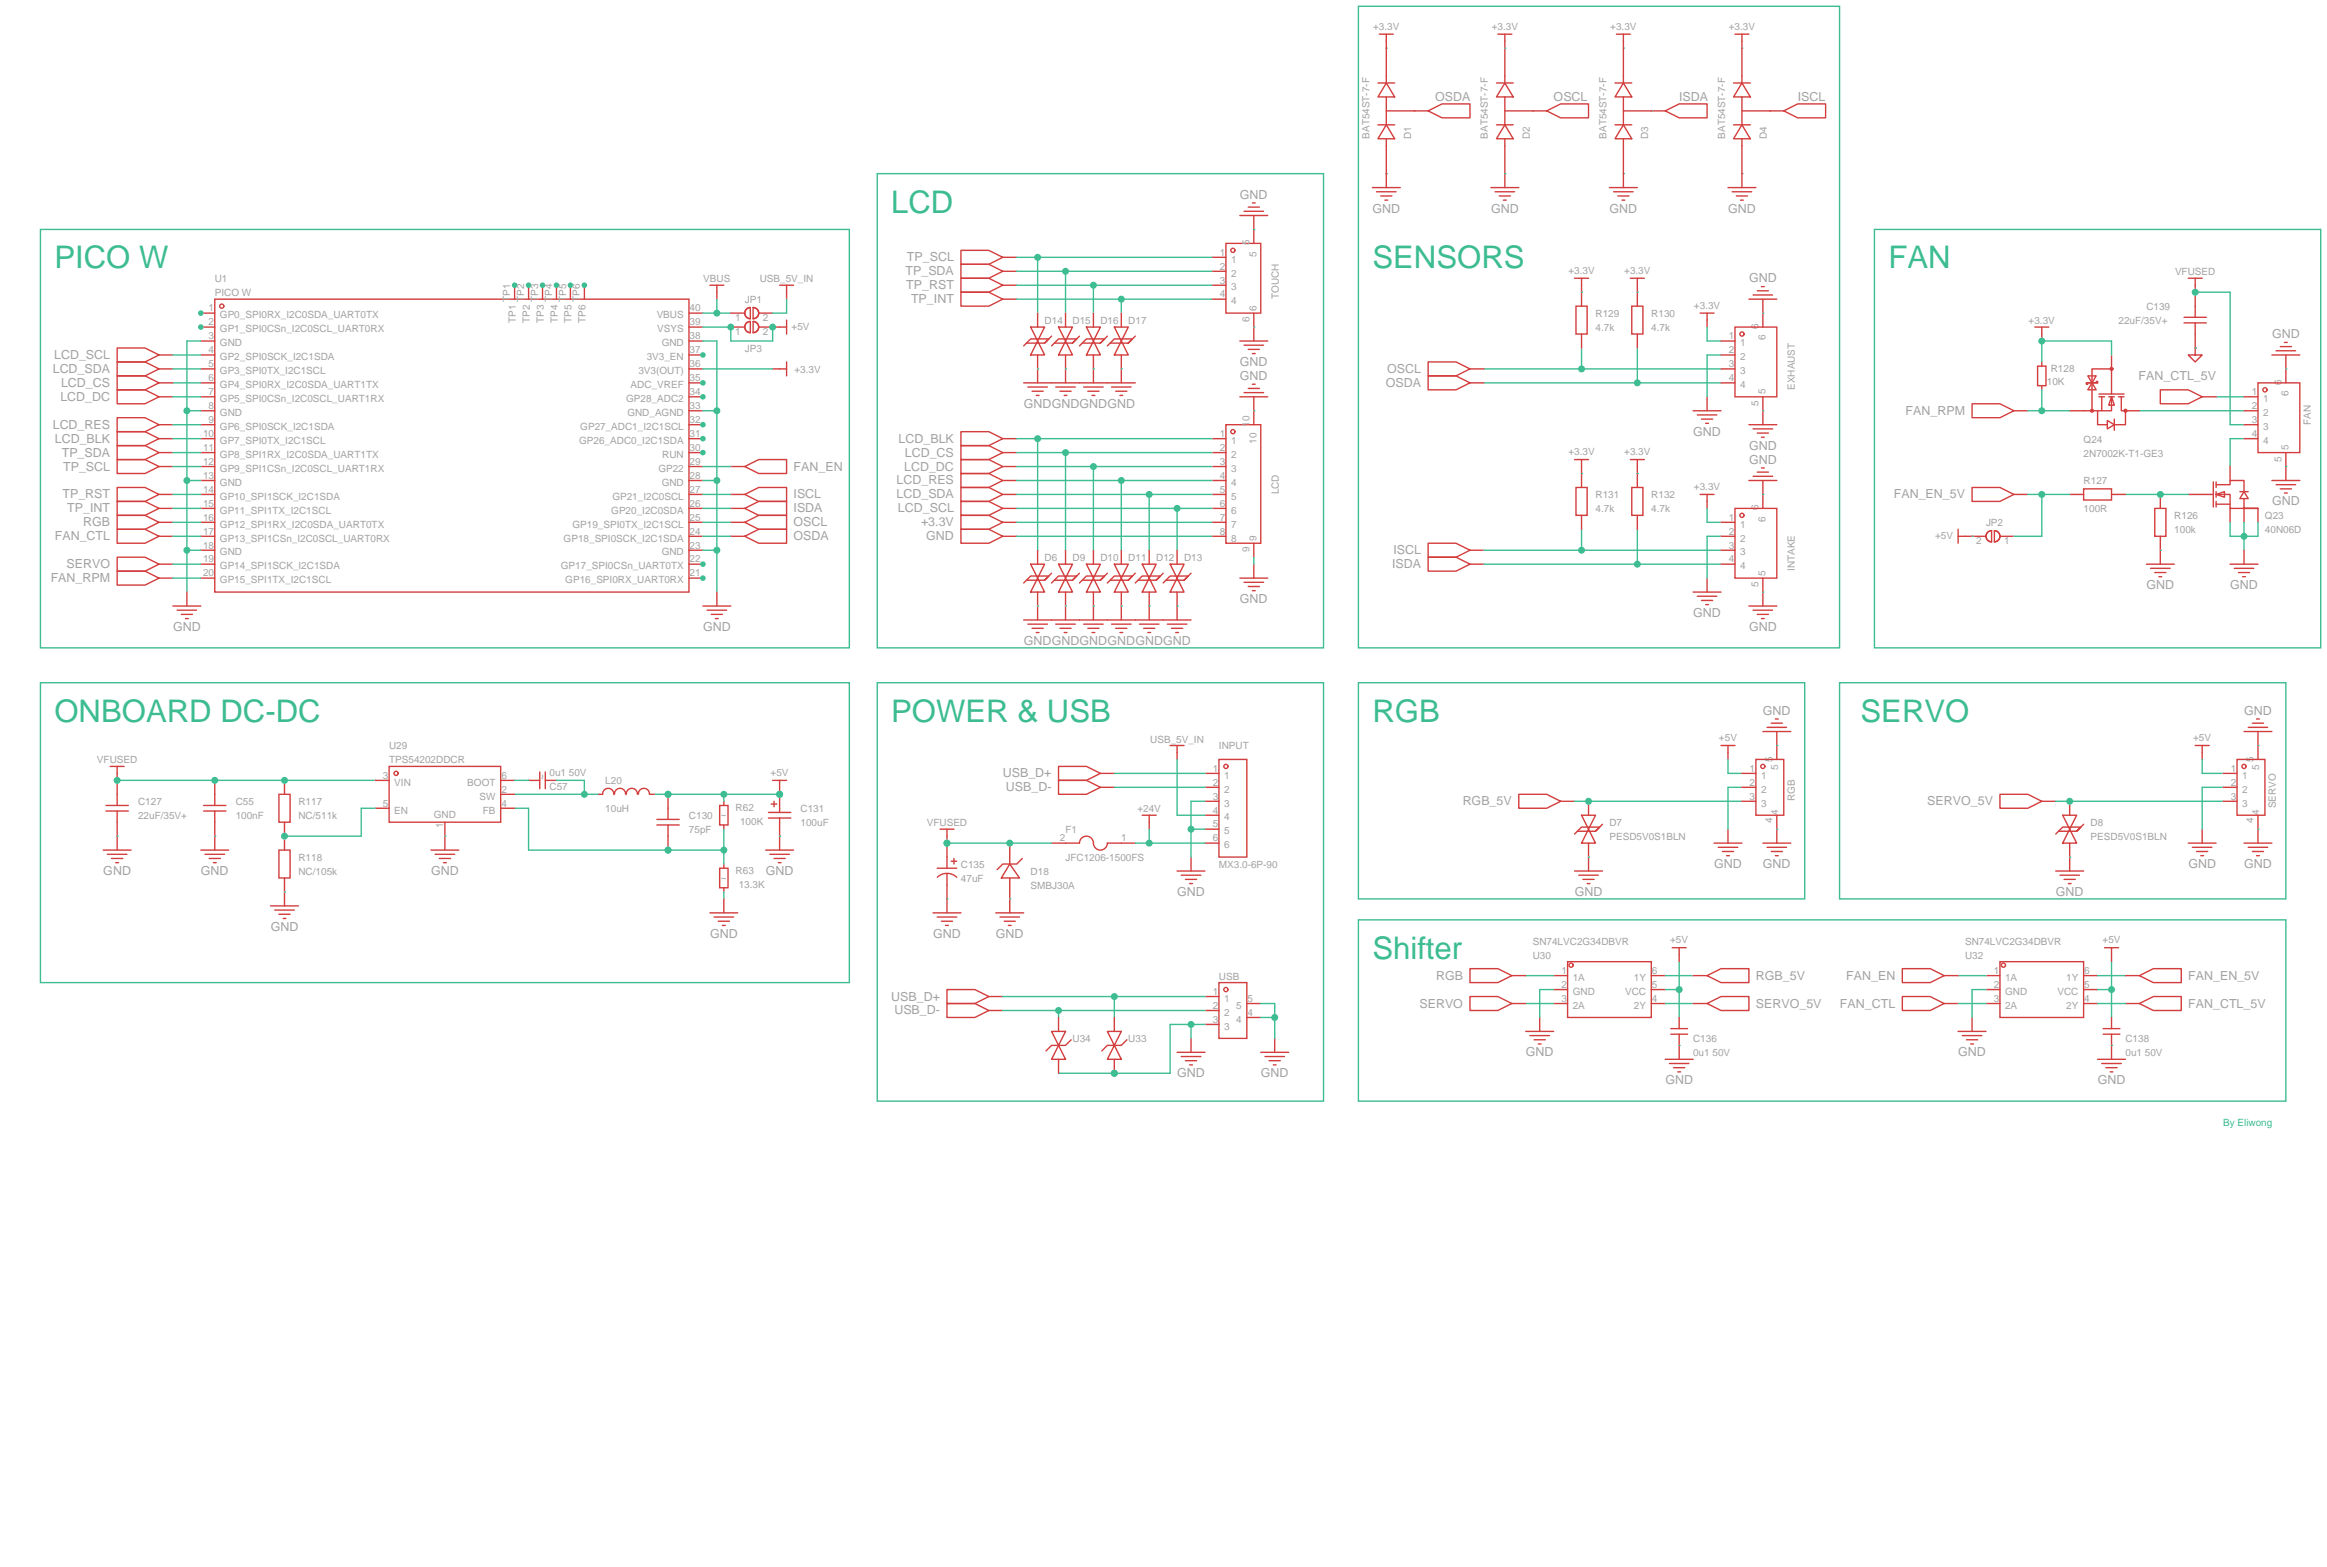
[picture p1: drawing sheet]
<svg xmlns="http://www.w3.org/2000/svg" width="424mm" height="285mm" viewBox="0 0 424 285" stroke-linecap="round" stroke-linejoin="round" font-family="sans-serif">
<defs><g id="words">
<g font-size="5.7" fill="#3dbc91">
<text x="162.3" y="38.7">LCD</text>
<text x="9.9" y="48.9">PICO W</text>
<text x="249.9" y="48.9">SENSORS</text>
<text x="343.9" y="48.9">FAN</text>
<text x="9.9" y="131.4">ONBOARD DC-DC</text>
<text x="162.3" y="131.4">POWER &amp; USB</text>
<text x="249.9" y="131.4">RGB</text>
<text x="338.8" y="131.4">SERVO</text>
<text x="249.9" y="174.6">Shifter</text>
</g>
<g font-size="2.3" fill="#a2a2a2">
<text x="261.4" y="18.4">OSDA</text>
<text x="283" y="18.4">OSCL</text>
<text x="305.8" y="18.4">ISDA</text>
<text x="327.4" y="18.4">ISCL</text>
<text x="225.8" y="36.2">GND</text>
<text x="250" y="38.7">GND</text>
<text x="271.5" y="38.7">GND</text>
<text x="293.1" y="38.7">GND</text>
<text x="314.7" y="38.7">GND</text>
<text x="165.2" y="47.6">TP_SCL</text>
<text x="164.9" y="50.1">TP_SDA</text>
<text x="165" y="52.7">TP_RST</text>
<text x="318.5" y="51.4">GND</text>
<text x="165.9" y="55.2">TP_INT</text>
<text x="9.9" y="65.4">LCD_SCL</text>
<text x="413.8" y="61.6">GND</text>
<text x="9.6" y="67.9">LCD_SDA</text>
<text x="11.1" y="70.4">LCD_CS</text>
<text x="225.8" y="69.2">GND</text>
<text x="225.8" y="66.6">GND</text>
<text x="252.4" y="70.4">OSDA</text>
<text x="252.6" y="67.9">OSCL</text>
<text x="389.5" y="69.2">FAN_CTL_5V</text>
<text x="11" y="73">LCD_DC</text>
<text x="186.5" y="74.3">GNDGNDGNDGND</text>
<text x="347" y="75.5">FAN_RPM</text>
<text x="9.6" y="78.1">LCD_RES</text>
<text x="10" y="80.6">LCD_BLK</text>
<text x="11.2" y="83.1">TP_SDA</text>
<text x="163.7" y="80.6">LCD_BLK</text>
<text x="164.8" y="83.1">LCD_CS</text>
<text x="308.4" y="79.3">GND</text>
<text x="318.5" y="81.9">GND</text>
<text x="11.5" y="85.7">TP_SCL</text>
<text x="144.5" y="85.7">FAN_EN</text>
<text x="163.3" y="88.2">LCD_RES</text>
<text x="164.7" y="85.7">LCD_DC</text>
<text x="318.5" y="84.4">GND</text>
<text x="11.4" y="90.8">TP_RST</text>
<text x="12.3" y="93.3">TP_INT</text>
<text x="15.2" y="95.8">RGB</text>
<text x="144.5" y="95.8">OSCL</text>
<text x="144.5" y="90.8">ISCL</text>
<text x="144.5" y="93.3">ISDA</text>
<text x="163.3" y="90.8">LCD_SDA</text>
<text x="163.5" y="93.3">LCD_SCL</text>
<text x="167.7" y="95.8">+3.3V</text>
<text x="344.9" y="90.8">FAN_EN_5V</text>
<text x="413.8" y="92">GND</text>
<text x="10" y="98.4">FAN_CTL</text>
<text x="144.5" y="98.4">OSDA</text>
<text x="168.7" y="98.4">GND</text>
<text x="253.8" y="100.9">ISCL</text>
<text x="9.2" y="106">FAN_RPM</text>
<text x="12.1" y="103.5">SERVO</text>
<text x="253.5" y="103.5">ISDA</text>
<text x="390.9" y="107.3">GND</text>
<text x="406.2" y="107.3">GND</text>
<text x="225.8" y="109.8">GND</text>
<text x="308.4" y="112.4">GND</text>
<text x="31.5" y="114.9">GND</text>
<text x="128" y="114.9">GND</text>
<text x="186.5" y="117.4">GNDGNDGNDGNDGNDGND</text>
<text x="318.5" y="114.9">GND</text>
<text x="321.1" y="130.1">GND</text>
<text x="408.7" y="130.1">GND</text>
<text x="182.6" y="141.6">USB_D+</text>
<text x="183.2" y="144.1">USB_D-</text>
<text x="266.4" y="146.6">RGB_5V</text>
<text x="351" y="146.6">SERVO_5V</text>
<text x="18.8" y="159.3">GND</text>
<text x="36.6" y="159.3">GND</text>
<text x="78.5" y="159.3">GND</text>
<text x="139.5" y="159.3">GND</text>
<text x="312.2" y="158.1">GND</text>
<text x="321.1" y="158.1">GND</text>
<text x="398.5" y="158.1">GND</text>
<text x="408.7" y="158.1">GND</text>
<text x="214.4" y="163.2">GND</text>
<text x="286.8" y="163.2">GND</text>
<text x="374.4" y="163.2">GND</text>
<text x="49.3" y="169.5">GND</text>
<text x="129.3" y="170.8">GND</text>
<text x="169.9" y="170.8">GND</text>
<text x="181.4" y="170.8">GND</text>
<text x="261.5" y="178.4">RGB</text>
<text x="319.8" y="178.4">RGB_5V</text>
<text x="336.2" y="178.4">FAN_EN</text>
<text x="398.5" y="178.4">FAN_EN_5V</text>
<text x="162.3" y="182.2">USB_D+</text>
<text x="162.9" y="184.7">USB_D-</text>
<text x="258.5" y="183.5">SERVO</text>
<text x="319.8" y="183.5">SERVO_5V</text>
<text x="335.1" y="183.5">FAN_CTL</text>
<text x="398.5" y="183.5">FAN_CTL_5V</text>
<text x="214.4" y="196.2">GND</text>
<text x="229.6" y="196.2">GND</text>
<text x="277.9" y="192.4">GND</text>
<text x="303.3" y="197.4">GND</text>
<text x="356.6" y="192.4">GND</text>
<text x="382" y="197.4">GND</text>
</g>
<g font-size="1.8" fill="#a2a2a2">
<text x="250.1" y="5.4">+3.3V</text>
<text x="271.7" y="5.4">+3.3V</text>
<text x="293.3" y="5.4">+3.3V</text>
<text x="314.9" y="5.4">+3.3V</text>
<text x="249.4" y="25.3" transform="rotate(-90 249.4 25.3)">BAT54ST-7-F</text>
<text x="257" y="25.3" transform="rotate(-90 257 25.3)">D1</text>
<text x="271" y="25.3" transform="rotate(-90 271 25.3)">BAT54ST-7-F</text>
<text x="278.6" y="25.3" transform="rotate(-90 278.6 25.3)">D2</text>
<text x="292.6" y="25.3" transform="rotate(-90 292.6 25.3)">BAT54ST-7-F</text>
<text x="300.2" y="25.3" transform="rotate(-90 300.2 25.3)">D3</text>
<text x="314.2" y="25.3" transform="rotate(-90 314.2 25.3)">BAT54ST-7-F</text>
<text x="321.8" y="25.3" transform="rotate(-90 321.8 25.3)">D4</text>
<text x="222.1" y="46.6">1</text>
<text x="224.2" y="47.8">1</text>
<text x="227.5" y="44.7" transform="rotate(-90 227.5 44.7)">5</text>
<text x="228.8" y="46.8" transform="rotate(-90 228.8 46.8)">5</text>
<text x="39.1" y="51.4">U1</text>
<text x="39.1" y="53.9">PICO W</text>
<text x="128.1" y="51.4">VBUS</text>
<text x="138.4" y="51.4">USB_5V_IN</text>
<text x="222.1" y="49.1">2</text>
<text x="222.1" y="51.6">3</text>
<text x="224.2" y="50.4">2</text>
<text x="224.2" y="52.9">3</text>
<text x="285.6" y="49.9">+3.3V</text>
<text x="295.8" y="49.9">+3.3V</text>
<text x="396.1" y="50.1">VFUSED</text>
<text x="38" y="56.7">1</text>
<text x="38" y="59.3">2</text>
<text x="40.1" y="58">GP0_SPI0RX_I2C0SDA_UART0TX</text>
<text x="92.9" y="55" transform="rotate(-90 92.9 55)">TP1</text>
<text x="93.9" y="58.8" transform="rotate(-90 93.9 58.8)">TP1</text>
<text x="95.5" y="55" transform="rotate(-90 95.5 55)">TP2</text>
<text x="96.5" y="58.8" transform="rotate(-90 96.5 58.8)">TP2</text>
<text x="98" y="55" transform="rotate(-90 98 55)">TP3</text>
<text x="99" y="58.8" transform="rotate(-90 99 58.8)">TP3</text>
<text x="100.5" y="55" transform="rotate(-90 100.5 55)">TP4</text>
<text x="101.6" y="58.8" transform="rotate(-90 101.6 58.8)">TP4</text>
<text x="103.1" y="55" transform="rotate(-90 103.1 55)">TP5</text>
<text x="104.1" y="58.8" transform="rotate(-90 104.1 58.8)">TP5</text>
<text x="105.6" y="55" transform="rotate(-90 105.6 55)">TP6</text>
<text x="106.6" y="58.8" transform="rotate(-90 106.6 58.8)">TP6</text>
<text x="119.6" y="58">VBUS</text>
<text x="125.6" y="59.3">39</text>
<text x="125.6" y="56.7">40</text>
<text x="133.9" y="58.5">1</text>
<text x="135.6" y="55.2">JP1</text>
<text x="138.9" y="58.5">2</text>
<text x="190.2" y="59">D14</text>
<text x="195.3" y="59">D15</text>
<text x="200.4" y="59">D16</text>
<text x="205.5" y="59">D17</text>
<text x="222.1" y="54.2">4</text>
<text x="224.2" y="55.4">4</text>
<text x="227.5" y="58.6" transform="rotate(-90 227.5 58.6)">6</text>
<text x="228.8" y="56.6" transform="rotate(-90 228.8 56.6)">6</text>
<text x="232.9" y="54.5" transform="rotate(-90 232.9 54.5)">TOUCH</text>
<text x="290.6" y="57.7">R129</text>
<text x="300.7" y="57.7">R130</text>
<text x="308.5" y="56.2">+3.3V</text>
<text x="320.3" y="59.9" transform="rotate(-90 320.3 59.9)">6</text>
<text x="369.5" y="59">+3.3V</text>
<text x="385.8" y="59">22uF/35V+</text>
<text x="390.9" y="56.5">C139</text>
<text x="38" y="61.8">3</text>
<text x="38" y="64.3">4</text>
<text x="40.1" y="60.5">GP1_SPI0CSn_I2C0SCL_UART0RX</text>
<text x="40.1" y="63.1">GND</text>
<text x="40.1" y="65.6">GP2_SPI0SCK_I2C1SDA</text>
<text x="117.8" y="65.6">3V3_EN</text>
<text x="119.7" y="60.5">VSYS</text>
<text x="120.5" y="63.1">GND</text>
<text x="125.6" y="64.3">37</text>
<text x="125.6" y="61.8">38</text>
<text x="133.9" y="61.1">1</text>
<text x="135.6" y="64.1">JP3</text>
<text x="138.9" y="61.1">2</text>
<text x="144.2" y="60">+5V</text>
<text x="290.6" y="60.3">4.7k</text>
<text x="300.7" y="60.3">4.7k</text>
<text x="314.8" y="64.3">2</text>
<text x="314.8" y="61.8">1</text>
<text x="316.9" y="65.6">2</text>
<text x="316.9" y="63.1">1</text>
<text x="321.5" y="62" transform="rotate(-90 321.5 62)">6</text>
<text x="38" y="66.9">5</text>
<text x="38" y="69.4">6</text>
<text x="38" y="72">7</text>
<text x="40.1" y="68.1">GP3_SPI0TX_I2C1SCL</text>
<text x="40.1" y="70.7">GP4_SPI0RX_I2C0SDA_UART1TX</text>
<text x="114.9" y="70.7">ADC_VREF</text>
<text x="116.3" y="68.1">3V3(OUT)</text>
<text x="125.6" y="72">34</text>
<text x="125.6" y="69.4">35</text>
<text x="125.6" y="66.9">36</text>
<text x="144.7" y="67.9">+3.3V</text>
<text x="314.8" y="69.4">4</text>
<text x="314.8" y="66.9">3</text>
<text x="316.9" y="70.7">4</text>
<text x="316.9" y="68.1">3</text>
<text x="321.5" y="71.8" transform="rotate(-90 321.5 71.8)">5</text>
<text x="326.9" y="71" transform="rotate(-90 326.9 71)">EXHAUST</text>
<text x="372.8" y="70.2">10K</text>
<text x="373.5" y="67.7">R128</text>
<text x="410.1" y="72">1</text>
<text x="415.5" y="70.1" transform="rotate(-90 415.5 70.1)">6</text>
<text x="38" y="74.5">8</text>
<text x="38" y="77">9</text>
<text x="40.1" y="73.2">GP5_SPI0CSn_I2C0SCL_UART1RX</text>
<text x="40.1" y="75.8">GND</text>
<text x="114" y="73.2">GP28_ADC2</text>
<text x="114.3" y="75.8">GND_AGND</text>
<text x="125.6" y="77">32</text>
<text x="125.6" y="74.5">33</text>
<text x="227.5" y="77.7" transform="rotate(-90 227.5 77.7)">10</text>
<text x="320.3" y="73.9" transform="rotate(-90 320.3 73.9)">5</text>
<text x="410.1" y="77">3</text>
<text x="410.1" y="74.5">2</text>
<text x="412.2" y="75.8">2</text>
<text x="412.2" y="73.2">1</text>
<text x="416.8" y="72.2" transform="rotate(-90 416.8 72.2)">6</text>
<text x="420.8" y="77.3" transform="rotate(-90 420.8 77.3)">FAN</text>
<text x="37" y="79.6">10</text>
<text x="37" y="82.1">11</text>
<text x="40.1" y="78.3">GP6_SPI0SCK_I2C1SDA</text>
<text x="40.1" y="80.8">GP7_SPI0TX_I2C1SCL</text>
<text x="40.1" y="83.4">GP8_SPI1RX_I2C0SDA_UART1TX</text>
<text x="105.5" y="80.8">GP26_ADC0_I2C1SDA</text>
<text x="105.7" y="78.3">GP27_ADC1_I2C1SCL</text>
<text x="120.6" y="83.4">RUN</text>
<text x="125.6" y="82.1">30</text>
<text x="125.6" y="79.6">31</text>
<text x="222.1" y="79.6">1</text>
<text x="222.1" y="82.1">2</text>
<text x="224.2" y="80.8">1</text>
<text x="224.2" y="83.4">2</text>
<text x="228.8" y="80.8" transform="rotate(-90 228.8 80.8)">10</text>
<text x="285.6" y="82.9">+3.3V</text>
<text x="295.8" y="82.9">+3.3V</text>
<text x="379.5" y="80.6">Q24</text>
<text x="379.5" y="83.1">2N7002K-T1-GE3</text>
<text x="410.1" y="79.6">4</text>
<text x="412.2" y="80.8">4</text>
<text x="412.2" y="78.3">3</text>
<text x="416.8" y="82" transform="rotate(-90 416.8 82)">5</text>
<text x="37" y="84.7">12</text>
<text x="37" y="87.2">13</text>
<text x="37" y="89.7">14</text>
<text x="40.1" y="85.9">GP9_SPI1CSn_I2C0SCL_UART1RX</text>
<text x="40.1" y="88.5">GND</text>
<text x="119.9" y="85.9">GP22</text>
<text x="120.5" y="88.5">GND</text>
<text x="125.6" y="89.7">27</text>
<text x="125.6" y="87.2">28</text>
<text x="125.6" y="84.7">29</text>
<text x="222.1" y="84.7">3</text>
<text x="222.1" y="87.2">4</text>
<text x="222.1" y="89.7">5</text>
<text x="224.2" y="85.9">3</text>
<text x="224.2" y="88.5">4</text>
<text x="308.5" y="89.2">+3.3V</text>
<text x="379.5" y="88.2">R127</text>
<text x="415.5" y="84" transform="rotate(-90 415.5 84)">5</text>
<text x="37" y="92.3">15</text>
<text x="37" y="94.8">16</text>
<text x="40.1" y="91">GP10_SPI1SCK_I2C1SDA</text>
<text x="40.1" y="93.5">GP11_SPI1TX_I2C1SCL</text>
<text x="111.3" y="93.5">GP20_I2C0SDA</text>
<text x="111.5" y="91">GP21_I2C0SCL</text>
<text x="125.6" y="94.8">25</text>
<text x="125.6" y="92.3">26</text>
<text x="222.1" y="92.3">6</text>
<text x="222.1" y="94.8">7</text>
<text x="224.2" y="91">5</text>
<text x="224.2" y="93.5">6</text>
<text x="232.9" y="90" transform="rotate(-90 232.9 90)">LCD</text>
<text x="290.6" y="90.8">R131</text>
<text x="290.6" y="93.3">4.7k</text>
<text x="300.7" y="90.8">R132</text>
<text x="300.7" y="93.3">4.7k</text>
<text x="314.8" y="94.8">1</text>
<text x="320.3" y="92.9" transform="rotate(-90 320.3 92.9)">6</text>
<text x="321.5" y="95" transform="rotate(-90 321.5 95)">6</text>
<text x="361.7" y="95.8">JP2</text>
<text x="379.5" y="93.3">100R</text>
<text x="396" y="94.6">R126</text>
<text x="412.5" y="94.6">Q23</text>
<text x="37" y="97.4">17</text>
<text x="37" y="99.9">18</text>
<text x="40.1" y="96.1">GP12_SPI1RX_I2C0SDA_UART0TX</text>
<text x="40.1" y="98.6">GP13_SPI1CSn_I2C0SCL_UART0RX</text>
<text x="40.1" y="101.2">GND</text>
<text x="102.7" y="98.6">GP18_SPI0SCK_I2C1SDA</text>
<text x="104.3" y="96.1">GP19_SPI0TX_I2C1SCL</text>
<text x="120.5" y="101.2">GND</text>
<text x="125.6" y="99.9">23</text>
<text x="125.6" y="97.4">24</text>
<text x="222.1" y="97.4">8</text>
<text x="224.2" y="96.1">7</text>
<text x="224.2" y="98.6">8</text>
<text x="227.5" y="100.6" transform="rotate(-90 227.5 100.6)">9</text>
<text x="228.8" y="98.5" transform="rotate(-90 228.8 98.5)">9</text>
<text x="314.8" y="99.9">3</text>
<text x="314.8" y="97.4">2</text>
<text x="316.9" y="101.2">3</text>
<text x="316.9" y="98.6">2</text>
<text x="316.9" y="96.1">1</text>
<text x="352.4" y="98.1">+5V</text>
<text x="359.9" y="99.2">2</text>
<text x="365" y="99.2">1</text>
<text x="396" y="97.1">100k</text>
<text x="412.5" y="97.1">40N06D</text>
<text x="37" y="102.4">19</text>
<text x="37" y="105">20</text>
<text x="40.1" y="103.7">GP14_SPI1SCK_I2C1SDA</text>
<text x="40.1" y="106.2">GP15_SPI1TX_I2C1SCL</text>
<text x="102.2" y="103.7">GP17_SPI0CSn_UART0TX</text>
<text x="103" y="106.2">GP16_SPI0RX_UART0RX</text>
<text x="125.6" y="105">21</text>
<text x="125.6" y="102.4">22</text>
<text x="190.2" y="102.2">D6</text>
<text x="195.3" y="102.2">D9</text>
<text x="200.4" y="102.2">D10</text>
<text x="205.5" y="102.2">D11</text>
<text x="210.6" y="102.2">D12</text>
<text x="215.6" y="102.2">D13</text>
<text x="314.8" y="102.4">4</text>
<text x="316.9" y="103.7">4</text>
<text x="320.3" y="106.9" transform="rotate(-90 320.3 106.9)">5</text>
<text x="321.5" y="104.8" transform="rotate(-90 321.5 104.8)">5</text>
<text x="326.9" y="104" transform="rotate(-90 326.9 104)">INTAKE</text>
<text x="70.9" y="136.5">U29</text>
<text x="209.5" y="135.2">USB_5V_IN</text>
<text x="222" y="136.5">INPUT</text>
<text x="313.1" y="135">+5V</text>
<text x="399.4" y="135">+5V</text>
<text x="17.7" y="139">VFUSED</text>
<text x="69.7" y="141.8">3</text>
<text x="70.9" y="139">TPS54202DDCR</text>
<text x="71.8" y="143.1">VIN</text>
<text x="85.1" y="143.1">BOOT</text>
<text x="91.3" y="141.8">6</text>
<text x="99.3" y="142.1" transform="rotate(-90 99.3 142.1)">~</text>
<text x="100.1" y="143.9">C57</text>
<text x="100.1" y="141.3">0u1 50V</text>
<text x="110.2" y="142.8">L20</text>
<text x="140.3" y="141.3">+5V</text>
<text x="220.9" y="140.5">1</text>
<text x="220.9" y="143.1">2</text>
<text x="222.9" y="141.8">1</text>
<text x="318.7" y="143.1">2</text>
<text x="318.7" y="140.5">1</text>
<text x="320.7" y="141.8">1</text>
<text x="322.8" y="138.8" transform="rotate(-90 322.8 138.8)">5</text>
<text x="323.8" y="140.3" transform="rotate(-90 323.8 140.3)">5</text>
<text x="406.3" y="143.1">2</text>
<text x="406.3" y="140.5">1</text>
<text x="408.4" y="141.8">1</text>
<text x="410.4" y="138.8" transform="rotate(-90 410.4 138.8)">5</text>
<text x="411.4" y="140.3" transform="rotate(-90 411.4 140.3)">5</text>
<text x="25.1" y="146.6">C127</text>
<text x="25.1" y="149.2">22uF/35V+</text>
<text x="42.9" y="146.6">C55</text>
<text x="42.9" y="149.2">100nF</text>
<text x="54.4" y="146.6">R117</text>
<text x="54.4" y="149.2">NC/511k</text>
<text x="69.7" y="146.9">5</text>
<text x="71.8" y="148.2">EN</text>
<text x="79" y="148.9">GND</text>
<text x="87.3" y="145.6">SW</text>
<text x="87.9" y="148.2">FB</text>
<text x="91.3" y="144.3">2</text>
<text x="91.3" y="146.9">4</text>
<text x="110.2" y="147.9">10uH</text>
<text x="125.5" y="149.2">C130</text>
<text x="131.3" y="148.9">~</text>
<text x="134" y="147.7">R62</text>
<text x="145.8" y="147.9">C131</text>
<text x="207.2" y="147.9">+24V</text>
<text x="220.9" y="145.6">3</text>
<text x="220.9" y="148.2">4</text>
<text x="222.9" y="144.3">2</text>
<text x="222.9" y="146.9">3</text>
<text x="222.9" y="149.4">4</text>
<text x="318.7" y="145.6">3</text>
<text x="320.7" y="146.9">3</text>
<text x="320.7" y="144.3">2</text>
<text x="322.8" y="150" transform="rotate(-90 322.8 150)">4</text>
<text x="323.8" y="148.4" transform="rotate(-90 323.8 148.4)">4</text>
<text x="326.9" y="145.9" transform="rotate(-90 326.9 145.9)">RGB</text>
<text x="406.3" y="145.6">3</text>
<text x="408.4" y="146.9">3</text>
<text x="408.4" y="144.3">2</text>
<text x="410.4" y="150" transform="rotate(-90 410.4 150)">4</text>
<text x="411.4" y="148.4" transform="rotate(-90 411.4 148.4)">4</text>
<text x="414.5" y="147.2" transform="rotate(-90 414.5 147.2)">SERVO</text>
<text x="80.7" y="150.9" transform="rotate(-90 80.7 150.9)">1</text>
<text x="125.5" y="151.7">75pF</text>
<text x="134.8" y="150.2">100K</text>
<text x="145.8" y="150.5">100uF</text>
<text x="168.8" y="150.5">VFUSED</text>
<text x="193" y="153.2">2</text>
<text x="194.1" y="151.7">F1</text>
<text x="204.2" y="153.2">1</text>
<text x="220.9" y="150.7">5</text>
<text x="220.9" y="153.2">6</text>
<text x="222.9" y="152">5</text>
<text x="222.9" y="154.5">6</text>
<text x="293.1" y="150.5">D7</text>
<text x="293.1" y="153">PESD5V0S1BLN</text>
<text x="380.7" y="150.5">D8</text>
<text x="380.7" y="153">PESD5V0S1BLN</text>
<text x="54.4" y="156.8">R118</text>
<text x="54.4" y="159.3">NC/105k</text>
<text x="131.3" y="160.4">~</text>
<text x="134" y="159.1">R63</text>
<text x="134.5" y="161.6">13.3K</text>
<text x="175" y="158.1">C135</text>
<text x="175" y="160.6">47uF</text>
<text x="187.7" y="159.3">D18</text>
<text x="187.7" y="161.9">SMBJ30A</text>
<text x="194.1" y="156.8">JFC1206-1500FS</text>
<text x="222" y="158.1">MX3.0-6P-90</text>
<text x="279.1" y="172">SN74LVC2G34DBVR</text>
<text x="304.2" y="171.8">+5V</text>
<text x="357.9" y="172">SN74LVC2G34DBVR</text>
<text x="382.9" y="171.8">+5V</text>
<text x="222" y="178.4">USB</text>
<text x="279.1" y="174.6">U30</text>
<text x="284.4" y="177.4">1</text>
<text x="284.4" y="179.9">2</text>
<text x="286.4" y="178.6">1A</text>
<text x="297.6" y="178.6">1Y</text>
<text x="300.9" y="179.9">5</text>
<text x="300.9" y="177.4">6</text>
<text x="357.9" y="174.6">U32</text>
<text x="363.1" y="177.4">1</text>
<text x="363.1" y="179.9">2</text>
<text x="365.2" y="178.6">1A</text>
<text x="376.3" y="178.6">1Y</text>
<text x="379.6" y="179.9">5</text>
<text x="379.6" y="177.4">6</text>
<text x="220.9" y="181.2">1</text>
<text x="220.9" y="183.7">2</text>
<text x="222.9" y="182.4">1</text>
<text x="222.9" y="185">2</text>
<text x="225.1" y="183.7">5</text>
<text x="227.2" y="185">4</text>
<text x="227.2" y="182.4">5</text>
<text x="284.4" y="182.4">3</text>
<text x="286.4" y="181.2">GND</text>
<text x="286.4" y="183.7">2A</text>
<text x="296" y="181.2">VCC</text>
<text x="297.6" y="183.7">2Y</text>
<text x="300.9" y="182.4">4</text>
<text x="363.1" y="182.4">3</text>
<text x="365.2" y="181.2">GND</text>
<text x="365.2" y="183.7">2A</text>
<text x="374.7" y="181.2">VCC</text>
<text x="376.3" y="183.7">2Y</text>
<text x="379.6" y="182.4">4</text>
<text x="195.3" y="189.8">U34</text>
<text x="205.5" y="189.8">U33</text>
<text x="220.9" y="186.3">3</text>
<text x="222.9" y="187.5">3</text>
<text x="225.1" y="186.3">4</text>
<text x="308.4" y="189.8">C136</text>
<text x="387.1" y="189.8">C138</text>
<text x="308.4" y="192.4">0u1 50V</text>
<text x="387.1" y="192.4">0u1 50V</text>
</g>
<text font-size="1.8" fill="#3dbc91" x="404.9" y="205.1">By Eliwong</text>
</g></defs>
<g fill="none" stroke="#d43d3d" stroke-width=".25">
<path d="M36.6 57h2.5M39.1 54.5h86.4v53.3h-86.4z"/>
<circle cx="40.4" cy="55.8" r=".38"/>
</g>
<circle cx="36.6" cy="57" r=".51" fill="#3dbd91"/>
<path d="M36.6 59.6h2.5" fill="none" stroke="#d43d3d" stroke-width=".25"/>
<circle cx="36.6" cy="59.6" r=".51" fill="#3dbd91"/>
<g fill="none" stroke="#d43d3d" stroke-width=".25">
<path d="M36.6 62.1h2.5M36.6 64.6h2.5M36.6 67.2h2.5M36.6 69.7h2.5M36.6 72.3h2.5M36.6 74.8h2.5M36.6 77.3h2.5M36.6 79.9h2.5M36.6 82.4h2.5M36.6 85h2.5M36.6 87.5h2.5M36.6 90h2.5"/>
<path d="M36.6 92.6h2.5M36.6 95.1h2.5M36.6 97.7h2.5M36.6 100.2h2.5M36.6 102.7h2.5M36.6 105.3h2.5M125.5 105.3h2.5"/>
</g>
<circle cx="128" cy="105.3" r=".51" fill="#3dbd91"/>
<path d="M125.5 102.7h2.5" fill="none" stroke="#d43d3d" stroke-width=".25"/>
<circle cx="128" cy="102.7" r=".51" fill="#3dbd91"/>
<path d="M125.5 97.7h2.5M125.5 95.1h2.5M125.5 92.6h2.5M125.5 90h2.5M125.5 87.5h2.5M125.5 85h2.5M125.5 82.4h2.5M125.5 100.2h2.5" fill="none" stroke="#d43d3d" stroke-width=".25"/>
<circle cx="128" cy="82.4" r=".51" fill="#3dbd91"/>
<path d="M125.5 79.9h2.5" fill="none" stroke="#d43d3d" stroke-width=".25"/>
<circle cx="128" cy="79.9" r=".51" fill="#3dbd91"/>
<path d="M125.5 77.3h2.5" fill="none" stroke="#d43d3d" stroke-width=".25"/>
<circle cx="128" cy="77.3" r=".51" fill="#3dbd91"/>
<path d="M125.5 74.8h2.5M125.5 72.3h2.5" fill="none" stroke="#d43d3d" stroke-width=".25"/>
<circle cx="128" cy="72.3" r=".51" fill="#3dbd91"/>
<path d="M125.5 69.7h2.5" fill="none" stroke="#d43d3d" stroke-width=".25"/>
<circle cx="128" cy="69.7" r=".51" fill="#3dbd91"/>
<path d="M125.5 67.2h2.5M125.5 64.6h2.5" fill="none" stroke="#d43d3d" stroke-width=".25"/>
<circle cx="128" cy="64.6" r=".51" fill="#3dbd91"/>
<path d="M93.7 51.9v2.6M125.5 59.6h2.5M125.5 57h2.5M125.5 62.1h2.5" fill="none" stroke="#d43d3d" stroke-width=".25"/>
<circle cx="93.7" cy="51.9" r=".51" fill="#3dbd91"/>
<path d="M96.3 51.9v2.6" fill="none" stroke="#d43d3d" stroke-width=".25"/>
<circle cx="96.3" cy="51.9" r=".51" fill="#3dbd91"/>
<path d="M98.8 51.9v2.6" fill="none" stroke="#d43d3d" stroke-width=".25"/>
<circle cx="98.8" cy="51.9" r=".51" fill="#3dbd91"/>
<path d="M101.3 51.9v2.6" fill="none" stroke="#d43d3d" stroke-width=".25"/>
<circle cx="101.3" cy="51.9" r=".51" fill="#3dbd91"/>
<path d="M103.9 51.9v2.6" fill="none" stroke="#d43d3d" stroke-width=".25"/>
<circle cx="103.9" cy="51.9" r=".51" fill="#3dbd91"/>
<path d="M106.4 51.9v2.6" fill="none" stroke="#d43d3d" stroke-width=".25"/>
<circle cx="106.4" cy="51.9" r=".51" fill="#3dbd91"/>
<g fill="none" stroke="#d43d3d" stroke-width=".25">
<path d="M220.7 46.9h2.6M220.7 49.4h2.6M220.7 51.9h2.6M220.7 54.5h2.6M223.3 44.3h6.3v12.7h-6.3zM228.3 41.8v2.5M228.3 57v2.6M309.6 57h2.6M310.9 57v2.6M308.4 74.8h5M309.1 75.6h3.6M309.9 76.3h2"/>
<path d="M310.6 77.1h.5M310.9 72.3v2.5M222 138.3h5.1v17.8h-5.1zM219.5 140.8h2.5M219.5 143.4h2.5M219.5 145.9h2.5M219.5 148.5h2.5M219.5 151h2.5M219.5 153.5h2.5M222 178.9h5.1v10.2h-5.1zM219.5 181.5h2.5M219.5 184h2.5"/>
<path d="M219.5 186.6h2.5M227.1 185.3h2.5M227.1 182.8h2.5"/>
<circle cx="224.5" cy="45.6" r=".38"/>
<circle cx="223.3" cy="139.6" r=".38"/>
<circle cx="223.3" cy="180.2" r=".38"/>
</g>
<g fill="none" stroke="#3dbd91" stroke-width=".25">
<path d="M247.4 1.1h87.6v116.9h-87.6zM159.8 31.6h81.2v86.4h-81.2zM7.4 41.8h147.3v76.2h-147.3zM310.9 59.6v2.5h2.5M341.4 41.8h81.3v76.2h-81.3zM399.8 53.2h6.3v24.1h2.6M270.3 67.2h43.1M288 63.4v3.8M313.4 64.6h-2.5v7.7M389.6 74.8h19.1M403.6 72.3h5.1M408.7 79.9h-2.6v5.1"/>
<path d="M159.8 124.3h81.2v76.2h-81.2zM247.4 124.3h81.3v39.4h-81.3zM335 124.3h81.3v39.4h-81.3z"/>
</g>
<circle cx="288" cy="67.2" r=".63" fill="#3dbd91"/>
<path d="M270.3 69.7h43.1M298.2 63.4v6.3" fill="none" stroke="#3dbd91" stroke-width=".25"/>
<circle cx="298.2" cy="69.7" r=".63" fill="#3dbd91"/>
<g fill="none" stroke="#d43d3d" stroke-width=".25">
<path d="M260.1 65.9h5.1l2.5 1.3-2.5 1.3h-5.1zM260.1 68.5h5.1l2.5 1.2-2.5 1.3h-5.1zM267.7 67.2h2.6M267.7 69.7h2.6M260.1 98.9h5.1l2.5 1.3-2.5 1.3h-5.1zM309.6 90h2.6M310.9 90v2.6M260.1 101.5h5.1l2.5 1.2-2.5 1.3h-5.1zM267.7 100.2h2.6M267.7 102.7h2.6M308.4 107.8h5M309.1 108.6h3.6"/>
<path d="M309.9 109.3h2M310.6 110.1h.5M310.9 105.3v2.5"/>
</g>
<path d="M288 96.4v3.8M310.9 92.6v2.5h2.5M313.4 97.7h-2.5v7.6M270.3 100.2h43.1" fill="none" stroke="#3dbd91" stroke-width=".25"/>
<circle cx="288" cy="100.2" r=".63" fill="#3dbd91"/>
<path d="M298.2 96.4v6.3M270.3 102.7h43.1" fill="none" stroke="#3dbd91" stroke-width=".25"/>
<circle cx="298.2" cy="102.7" r=".63" fill="#3dbd91"/>
<g fill="none" stroke="#d43d3d" stroke-width=".25">
<path d="M313.4 135.8h2.6M314.7 135.8v2.5M399.8 135.8h2.5M401.1 135.8v2.5M276.6 144.7h5.1l2.5 1.2-2.5 1.3h-5.1zM284.2 145.9h2.6M312.2 153.5h5M312.9 154.3h3.6M313.7 155.1h2M314.5 155.8h.5M314.7 151v2.5M364.2 144.7h5.1l2.6 1.2-2.6 1.3h-5.1z"/>
<path d="M371.9 145.9h2.5M398.5 153.5h5.1M399.3 154.3h3.5M400 155.1h2.1M400.8 155.8h.5M401.1 151v2.5M172.5 180.2h5l2.6 1.3-2.6 1.3h-5zM180.1 181.5h2.5"/>
</g>
<path d="M314.7 138.3v2.5h2.5M401.1 138.3v2.5h3.8M286.8 145.9h30.4M317.2 143.4h-2.5v7.6M374.4 145.9h30.5M404.9 143.4h-3.8v7.6M182.6 181.5h36.9M202.9 181.5v3.8" fill="none" stroke="#3dbd91" stroke-width=".25"/>
<circle cx="202.9" cy="181.5" r=".63" fill="#3dbd91"/>
<path d="M172.5 182.8h5l2.6 1.2-2.6 1.3h-5zM180.1 184h2.5" fill="none" stroke="#d43d3d" stroke-width=".25"/>
<path d="M182.6 184h36.9M192.8 184v1.3" fill="none" stroke="#3dbd91" stroke-width=".25"/>
<circle cx="192.8" cy="184" r=".63" fill="#3dbd91"/>
<path d="M214.4 191.6h5.1M215.1 192.4h3.6M215.9 193.2h2M216.7 193.9h.5M216.9 189.1v2.5" fill="none" stroke="#d43d3d" stroke-width=".25"/>
<path d="M216.9 186.6v2.5M219.5 186.6h-6.4v8.9h-20.3" fill="none" stroke="#3dbd91" stroke-width=".25"/>
<g fill="#3dbd91">
<circle cx="216.9" cy="186.6" r=".63"/>
<circle cx="202.9" cy="195.5" r=".63"/>
</g>
<g fill="none" stroke="#d43d3d" stroke-width=".25">
<path d="M175 45.6h5.1l2.5 1.3-2.5 1.2h-5.1zM182.6 46.9h2.6M175 78.6h5.1l2.5 1.3-2.5 1.3h-5.1zM182.6 79.9h2.6M175 81.2h5.1l2.5 1.2-2.5 1.3h-5.1zM175 83.7h5.1l2.5 1.3-2.5 1.2h-5.1zM175 86.2h5.1l2.5 1.3-2.5 1.3h-5.1zM175 88.8h5.1l2.5 1.2-2.5 1.3h-5.1zM175 91.3h5.1l2.5 1.3-2.5 1.3h-5.1zM175 93.9h5.1l2.5 1.2-2.5 1.3h-5.1zM175 96.4h5.1l2.5 1.3-2.5 1.2h-5.1zM182.6 82.4h2.6"/>
<path d="M182.6 85h2.6M182.6 87.5h2.6M182.6 90h2.6M182.6 92.6h2.6M182.6 95.1h2.6M182.6 97.7h2.6M192.8 139.6h5.1l2.5 1.2-2.5 1.3h-5.1zM213.1 135.8h2.5M214.4 135.8v2.5M192.8 142.1h5.1l2.5 1.3-2.5 1.3h-5.1zM200.4 140.8h2.5M200.4 143.4h2.5"/>
<path d="M208 148.5h2.6M209.3 148.5v2.5M214.4 158.6h5.1M215.1 159.4h3.6M216.9 156.1v2.5M215.9 160.1h2M216.7 160.9h.5"/>
</g>
<path d="M185.2 46.9h35.5M189 46.9v10.1M202.9 140.8h16.6M202.9 143.4h16.6" fill="none" stroke="#3dbd91" stroke-width=".25"/>
<circle cx="189" cy="46.9" r=".63" fill="#3dbd91"/>
<path d="M175 48.1h5.1l2.5 1.3-2.5 1.3h-5.1zM182.6 49.4h2.6" fill="none" stroke="#d43d3d" stroke-width=".25"/>
<path d="M185.2 49.4h35.5M194.1 49.4v7.6" fill="none" stroke="#3dbd91" stroke-width=".25"/>
<circle cx="194.1" cy="49.4" r=".63" fill="#3dbd91"/>
<path d="M175 50.7h5.1l2.5 1.2-2.5 1.3h-5.1zM182.6 51.9h2.6" fill="none" stroke="#d43d3d" stroke-width=".25"/>
<path d="M185.2 51.9h35.5M199.1 51.9v5.1" fill="none" stroke="#3dbd91" stroke-width=".25"/>
<circle cx="199.1" cy="51.9" r=".63" fill="#3dbd91"/>
<path d="M175 53.2h5.1l2.5 1.3-2.5 1.3h-5.1zM182.6 54.5h2.6" fill="none" stroke="#d43d3d" stroke-width=".25"/>
<path d="M185.2 54.5h35.5M204.2 54.5v2.5" fill="none" stroke="#3dbd91" stroke-width=".25"/>
<circle cx="204.2" cy="54.5" r=".63" fill="#3dbd91"/>
<g fill="none" stroke="#d43d3d" stroke-width=".25">
<path d="M220.7 79.9h2.6M223.3 77.3h6.3v21.6h-6.3zM228.3 74.8v2.5M220.7 82.4h2.6M220.7 85h2.6M220.7 87.5h2.6M220.7 90h2.6M220.7 92.6h2.6M220.7 95.1h2.6M220.7 97.7h2.6M228.3 98.9v2.6"/>
<circle cx="224.5" cy="78.6" r=".38"/>
</g>
<path d="M185.2 79.9h35.5M189 79.9v20.3" fill="none" stroke="#3dbd91" stroke-width=".25"/>
<circle cx="189" cy="79.9" r=".63" fill="#3dbd91"/>
<path d="M185.2 82.4h35.5M194.1 82.4v17.8" fill="none" stroke="#3dbd91" stroke-width=".25"/>
<circle cx="194.1" cy="82.4" r=".63" fill="#3dbd91"/>
<path d="M185.2 85h35.5M199.1 85v15.2" fill="none" stroke="#3dbd91" stroke-width=".25"/>
<circle cx="199.1" cy="85" r=".63" fill="#3dbd91"/>
<path d="M185.2 87.5h35.5M204.2 87.5v12.7" fill="none" stroke="#3dbd91" stroke-width=".25"/>
<circle cx="204.2" cy="87.5" r=".63" fill="#3dbd91"/>
<path d="M185.2 90h35.5M209.3 90v10.2" fill="none" stroke="#3dbd91" stroke-width=".25"/>
<circle cx="209.3" cy="90" r=".63" fill="#3dbd91"/>
<path d="M185.2 92.6h35.5M214.4 92.6v7.6" fill="none" stroke="#3dbd91" stroke-width=".25"/>
<circle cx="214.4" cy="92.6" r=".63" fill="#3dbd91"/>
<g fill="none" stroke="#3dbd91" stroke-width=".25">
<path d="M31.5 77.3h5.1M31.5 72.3h5.1M31.5 67.2h5.1M31.5 64.6h5.1M31.5 79.9h5.1M31.5 95.1h5.1M31.5 97.7h5.1M31.5 90h5.1M31.5 92.6h5.1M31.5 82.4h5.1M31.5 85h5.1M128 95.1h5.1"/>
<path d="M128 97.7h5.1M128 90h5.1M128 92.6h5.1M185.2 95.1h35.5M185.2 97.7h35.5M31.5 105.3h5.1M31.5 102.7h5.1M21.3 142.1h47M93.7 144.7h15.3M101.3 142.1h5.1v2.6"/>
</g>
<g fill="none" stroke="#d43d3d" stroke-width=".25">
<path d="M316 59.6h7.6v12.7h-7.6zM321.1 57v2.6M21.3 78.6h5.1l2.6 1.3-2.6 1.3h-5.1zM21.3 71h5.1l2.6 1.3-2.6 1.2h-5.1zM21.3 76.1h5.1l2.6 1.2-2.6 1.3h-5.1zM21.3 65.9h5.1l2.6 1.3-2.6 1.3h-5.1zM21.3 63.4h5.1l2.6 1.2-2.6 1.3h-5.1zM29 67.2h2.5M29 64.6h2.5M29 79.9h2.5M29 77.3h2.5M29 72.3h2.5"/>
<path d="M313.4 69.7h2.6M313.4 67.2h2.6M313.4 64.6h2.6M313.4 62.1h2.6M321.1 72.3v2.5M408.7 79.9h2.5M408.7 77.3h2.5M408.7 74.8h2.5M408.7 72.3h2.5M411.2 69.7h7.6v12.7h-7.6zM416.3 67.2v2.5M21.3 93.9h5.1l2.6 1.2-2.6 1.3h-5.1z"/>
<path d="M21.3 96.4h5.1l2.6 1.3-2.6 1.2h-5.1zM21.3 83.7h5.1l2.6 1.3-2.6 1.2h-5.1zM21.3 81.2h5.1l2.6 1.2-2.6 1.3h-5.1zM21.3 88.8h5.1l2.6 1.2-2.6 1.3h-5.1zM21.3 91.3h5.1l2.6 1.3-2.6 1.3h-5.1zM29 97.7h2.5M29 95.1h2.5M29 90h2.5M29 92.6h2.5M29 85h2.5M29 82.4h2.5M133.1 97.7h2.5"/>
<path d="M133.1 95.1h2.5M133.1 90h2.5M133.1 92.6h2.5M135.6 95.1l2.6-1.2h5.1v2.5h-5.1zM135.6 97.7l2.6-1.3h5.1v2.5h-5.1zM135.6 90l2.6-1.2h5.1v2.5h-5.1zM135.6 92.6l2.6-1.3h5.1v2.6h-5.1zM313.4 97.7h2.6M313.4 95.1h2.6M316 92.6h7.6v12.7h-7.6zM321.1 90v2.6M416.3 82.4v2.6"/>
<path d="M21.3 101.5h5.1l2.6 1.2-2.6 1.3h-5.1zM21.3 104h5.1l2.6 1.3-2.6 1.3h-5.1zM29 102.7h2.5M29 105.3h2.5M313.4 102.7h2.6M313.4 100.2h2.6M321.1 105.3v2.5M319.8 138.3h5.1v10.2h-5.1zM323.6 135.8v2.5M407.4 138.3h5.1v10.2h-5.1zM411.2 135.8v2.5M96.3 142.1h2"/>
<path d="M98.3 140.6v3M99.3 142.1h2M99.3 140.6v3M131.1 146.7h1.5v3.5h-1.5zM131.1 158.1h1.5v3.6h-1.5zM131.8 145.9v.8M131.8 150.2v.8M131.8 157.4v.7M317.2 145.9h2.6M317.2 143.4h2.6M317.2 140.8h2.6M323.6 148.5v2.5"/>
<path d="M404.9 145.9h2.5M404.9 143.4h2.5M404.9 140.8h2.5M411.2 148.5v2.5M131.8 161.7v.7"/>
<circle cx="317.2" cy="60.8" r=".38"/>
<circle cx="412.5" cy="71" r=".38"/>
<circle cx="317.2" cy="93.9" r=".38"/>
<circle cx="321.1" cy="139.6" r=".38"/>
<circle cx="408.7" cy="139.6" r=".38"/>
</g>
<circle cx="106.4" cy="144.7" r=".63" fill="#3dbd91"/>
<path d="M119.1 144.7h22.9M131.8 144.7v1.2" fill="none" stroke="#3dbd91" stroke-width=".25"/>
<g fill="#3dbd91">
<circle cx="142" cy="144.7" r=".63"/>
<circle cx="131.8" cy="144.7" r=".63"/>
<circle cx="121.7" cy="144.7" r=".63"/>
</g>
<path d="M109 144.7h.7M109.8 144.6a1.01 1.01 0 0 1 1-1 1.01 1.01 0 0 1 1 1M111.9 144.6a1.01 1.01 0 0 1 1-1 1.01 1.01 0 0 1 1 1M114.1 144.6a1.01 1.01 0 0 1 1-1 1.01 1.01 0 0 1 1 1M116.3 144.6a1.01 1.01 0 0 1 1-1 1.01 1.01 0 0 1 1 1M118.4 144.7h.7" fill="none" stroke="#d43d3d" stroke-width=".25"/>
<path d="M93.7 147.2h2.6v7.6h35.5M131.8 151v6.4" fill="none" stroke="#3dbd91" stroke-width=".25"/>
<g fill="#3dbd91">
<circle cx="131.8" cy="154.8" r=".63"/>
<circle cx="121.7" cy="154.8" r=".63"/>
</g>
<path d="M37.1 146.7h4M39.1 142.1v2.6" fill="none" stroke="#d43d3d" stroke-width=".25"/>
<circle cx="39.1" cy="142.1" r=".63" fill="#3dbd91"/>
<g fill="none" stroke="#d43d3d" stroke-width=".25">
<path d="M70.9 139.6h20.3v10.1h-20.3zM19.3 147.7h4.1M19.3 146.7h4.1M21.3 142.1v4.6M21.3 147.7v4.6M37.1 147.7h4M39.1 144.7v2M39.1 147.7v4.6M50.8 154.8h2v5.1h-2zM51.8 142.1v2.6M51.8 152.3v2.5M51.8 159.9v2.5"/>
<path d="M68.3 142.1h2.6M68.3 147.2h2.6M81 149.7v2.6M91.2 142.1h2.5M91.2 144.7h2.5M91.2 147.2h2.5M140.7 142.1h2.6M142 142.1v2.6"/>
<circle cx="72.1" cy="140.8" r=".38"/>
</g>
<path d="M68.3 147.2h-2.5v5.1h-14M93.7 142.1h2.6M131.8 162.4v1.3" fill="none" stroke="#3dbd91" stroke-width=".25"/>
<circle cx="51.8" cy="142.1" r=".63" fill="#3dbd91"/>
<path d="M51.8 149.7v2.6" fill="none" stroke="#d43d3d" stroke-width=".25"/>
<circle cx="51.8" cy="152.3" r=".63" fill="#3dbd91"/>
<path d="M50.8 144.7h2v5h-2zM119.6 150.2h4.1M121.7 152.3v2.5" fill="none" stroke="#d43d3d" stroke-width=".25"/>
<circle cx="121.7" cy="154.8" r=".63" fill="#3dbd91"/>
<path d="M119.6 149.2h4.1M121.7 144.7v4.5" fill="none" stroke="#d43d3d" stroke-width=".25"/>
<circle cx="121.7" cy="144.7" r=".63" fill="#3dbd91"/>
<path d="M121.7 150.2v2.1M140 148h4M140 149h4M142 144.7v2.5" fill="none" stroke="#d43d3d" stroke-width=".25"/>
<circle cx="142" cy="144.7" r=".63" fill="#3dbd91"/>
<path d="M140.5 146.4h1M141 145.9v1M142 147.2v.8M142 149v3.3" fill="none" stroke="#d43d3d" stroke-width=".25"/>
<path d="M214.4 138.3v10.2h5.1M216.9 151h2.6M219.5 145.9h-2.6v10.2" fill="none" stroke="#3dbd91" stroke-width=".25"/>
<circle cx="216.9" cy="151" r=".63" fill="#3dbd91"/>
<path d="M129.3 51.9h2.5M130.6 51.9v2.6" fill="none" stroke="#d43d3d" stroke-width=".25"/>
<path d="M128 57h5.1M130.6 54.5v2.5" fill="none" stroke="#3dbd91" stroke-width=".25"/>
<circle cx="130.6" cy="57" r=".63" fill="#3dbd91"/>
<g fill="none" stroke="#d43d3d" stroke-width=".25">
<path d="M133.1 57h2.5M135.9 56.3l.8-.3-.1 2a1.02 1.02 0 0 1-.9-.6 1.02 1.02 0 0 1 .2-1.1zM137.2 56v2a1.02 1.02 0 0 0 1-1 1.02 1.02 0 0 0-1-1M138.2 57h2.5M142 51.9h2.5M143.3 51.9v2.6M140.7 67.2h2.6M143.3 65.9v2.6M169.9 166.2h5.1M170.7 167h3.5M171.4 167.8h2.1M172.2 168.5h.5"/>
<path d="M172.5 163.7v2.5"/>
</g>
<path d="M143.3 54.5v2.5h-2.6M128 67.2h12.7M128 62.1h2.6v45.7M128 74.8h2.6M128 87.5h2.6M128 100.2h2.6" fill="none" stroke="#3dbd91" stroke-width=".25"/>
<g fill="#3dbd91">
<circle cx="130.6" cy="100.2" r=".63"/>
<circle cx="130.6" cy="87.5" r=".63"/>
<circle cx="130.6" cy="74.8" r=".63"/>
</g>
<path d="M128 110.4h5.1M128.8 111.1h3.5M129.5 111.9h2.1M130.3 112.6h.5M130.6 107.8v2.6" fill="none" stroke="#d43d3d" stroke-width=".25"/>
<path d="M34 74.8h2.6M36.6 62.1h-2.6v45.7M34 87.5h2.6M34 100.2h2.6" fill="none" stroke="#3dbd91" stroke-width=".25"/>
<g fill="#3dbd91">
<circle cx="34" cy="100.2" r=".63"/>
<circle cx="34" cy="87.5" r=".63"/>
<circle cx="34" cy="74.8" r=".63"/>
</g>
<g fill="none" stroke="#d43d3d" stroke-width=".25">
<path d="M398.5 90h4.6M403.1 87.8v4.5M403.6 90h2.5v2.6h5.1h-2.5v-1.8M403.6 88.3h2.5v-.8h2.6v2M403.6 90l1.5-.5v1.1zM403.6 87.8v1M403.6 89.5v1.1M403.6 91.3v1M403.6 91.8h2.5M406.1 85v2.5M406.1 92.6v2.5M407.9 89.5h1.5"/>
<path d="M408.7 89.5l.7 1.3h-1.5zM408.7 92.6v2.5M411.2 92.6v2.5M31.5 110.4h5.1M32.3 111.1h3.5M33 111.9h2.1M33.8 112.6h.5M34 107.8v2.6M170.7 158.1h3.5M170.7 159.8a2.54 2.54 0 0 1 3.6 0M172.5 153.5v4.6M172.5 159.1v4.6"/>
<path d="M173.2 156.8h1M173.7 156.3v1.1"/>
</g>
<path d="M406.1 95.1v2.6h5.1v-2.6M408.7 95.1v5.1M172.5 163.7h.1" fill="none" stroke="#3dbd91" stroke-width=".25"/>
<circle cx="408.7" cy="97.7" r=".63" fill="#3dbd91"/>
<path d="M392.4 92.6h2.1v5.1h-2.1zM393.4 90v2.6M393.4 97.7v2.5" fill="none" stroke="#d43d3d" stroke-width=".25"/>
<path d="M387.1 90h11.4" fill="none" stroke="#3dbd91" stroke-width=".25"/>
<circle cx="393.4" cy="90" r=".63" fill="#3dbd91"/>
<g fill="none" stroke="#d43d3d" stroke-width=".25">
<path d="M376.9 90h2.6M379.5 89h5.1v2.1h-5.1zM384.6 90h2.5M390.9 102.7h5.1M391.7 103.5h3.5M392.4 104.3h2.1M393.2 105h.5M393.4 100.2v2.5M406.1 102.7h5.1M406.9 103.5h3.6M407.7 104.3h2M408.4 105h.5"/>
<path d="M408.7 100.2v2.5M283 177.7h2.5M285.5 175.1h15.2v10.2h-15.2zM300.7 177.7h2.6M277.9 187.8h5.1M278.6 188.6h3.6M279.4 189.4h2M280.2 190.1h.5M280.4 185.3v2.5M283 180.2h2.5M283 182.8h2.5M300.7 180.2h2.6"/>
<path d="M300.7 182.8h2.6"/>
<circle cx="286.1" cy="175.8" r=".38"/>
</g>
<path d="M393.4 100.2h.1M7.4 124.3h147.3v54.6h-147.3zM247.4 167.5h168.9v33h-168.9zM277.9 177.7h5.1M303.3 177.7h5.1M305.8 175.1v10.2M277.9 182.8h5.1M283 180.2h-2.6v5.1M303.3 182.8h5.1M303.3 180.2h2.5" fill="none" stroke="#3dbd91" stroke-width=".25"/>
<circle cx="305.8" cy="180.2" r=".63" fill="#3dbd91"/>
<g fill="none" stroke="#d43d3d" stroke-width=".25">
<path d="M393.4 71h5.1l2.6 1.3-2.6 1.2h-5.1zM401.1 72.3h2.5M304.5 172.6h2.6M305.8 172.6v2.5M361.7 177.7h2.5M364.2 175.1h15.3v10.2h-15.3zM379.5 177.7h2.5M303.3 192.9h5.1M304 193.7h3.6M304.3 188.3h3M304.3 187.3h3M304.8 194.4h2"/>
<path d="M305.6 195.2h.5M305.8 185.3v2M305.8 188.3v4.6M346.5 181.5h5l2.6 1.3-2.6 1.2h-5zM354.1 182.8h2.5M356.6 187.8h5.1M357.4 188.6h3.5M358.1 189.4h2.1M358.9 190.1h.5M359.2 185.3v2.5M361.7 182.8h2.5M361.7 180.2h2.5"/>
<path d="M379.5 182.8h2.5M379.5 180.2h2.5M387.1 182.8h2.5M389.6 182.8l2.6-1.3h5.1v2.5h-5.1z"/>
<circle cx="364.9" cy="175.8" r=".38"/>
</g>
<path d="M356.6 177.7h5.1M382 177.7h5.1M384.6 175.1v10.2M305.8 190.4h.1M356.6 182.8h5.1M361.7 180.2h-2.5v5.1M382 182.8h5.1M382 180.2h2.6" fill="none" stroke="#3dbd91" stroke-width=".25"/>
<circle cx="384.6" cy="180.2" r=".63" fill="#3dbd91"/>
<g fill="none" stroke="#d43d3d" stroke-width=".25">
<path d="M356.6 97.7h5.1M356.6 96.4v2.5M359.2 88.8h5l2.6 1.2-2.6 1.3h-5zM362 96.9l.7-.3v2.1a1.02 1.02 0 0 1-.9-.6 1.02 1.02 0 0 1 .2-1.2zM363.2 96.6v2.1a1.02 1.02 0 0 0 1-1 1.02 1.02 0 0 0-1-1.1M364.2 97.7h2.6M366.8 90h2.5M346.5 176.4h5l2.6 1.3-2.6 1.2h-5zM354.1 177.7h2.5M383.3 172.6h2.5M384.6 172.6v2.5M387.1 177.7h2.5"/>
<path d="M389.6 177.7l2.6-1.3h5.1v2.5h-5.1zM382 192.9h5.1M382.8 193.7h3.5M383 188.3h3.1M383 187.3h3.1M383.5 194.4h2.1M384.3 195.2h.5M384.6 185.3v2M384.6 188.3v4.6"/>
</g>
<path d="M31.5 69.7h5.1M359.2 97.7h.1M369.3 90h7.6M371.9 90v7.7h-5.1M384.6 190.4h.1" fill="none" stroke="#3dbd91" stroke-width=".25"/>
<circle cx="371.9" cy="90" r=".63" fill="#3dbd91"/>
<g fill="none" stroke="#d43d3d" stroke-width=".25">
<path d="M370.6 59.6h2.5M371.9 59.6v2.5M359.2 73.5h5l2.6 1.3-2.6 1.3h-5zM366.8 74.8h2.5M371.1 66.7h1.5v3.5h-1.5zM371.9 65.9v.8M371.9 70.2v.8M376.9 74.8h5.1M380.2 68.5h1.6l-.8 1.2zM381 69.7l.8 1.3h-1.6zM381.8 69.5h.2v.2h-2v.3h.2M382.3 71.8h4.5"/>
<path d="M382.3 72.3h1M382.8 72.3v2.5M383.8 76.6l1.3 .7-1.3 .8zM384 72.3h1.1M384.6 72.3l.5 1.5h-1.1zM384.6 72.3v2.5h-2.6v2.5h1.8M384.6 67.2h-3.6v7.6M384.6 64.6v7.2M385.1 76.3v2.1M385.8 72.3h1M386.3 72.3v2.5h.8v2.5h-2M387.1 74.8h2.5"/>
<circle cx="381" cy="74.8" r=".25"/>
<circle cx="384.6" cy="67.2" r=".25"/>
<circle cx="387.1" cy="74.8" r=".25"/>
</g>
<path d="M384.6 64.6v-2.5h-12.7v3.8" fill="none" stroke="#3dbd91" stroke-width=".25"/>
<circle cx="371.9" cy="62.1" r=".63" fill="#3dbd91"/>
<path d="M369.3 74.8h7.6M371.9 71v3.8" fill="none" stroke="#3dbd91" stroke-width=".25"/>
<circle cx="371.9" cy="74.8" r=".63" fill="#3dbd91"/>
<g fill="none" stroke="#d43d3d" stroke-width=".25">
<path d="M397.8 58.8h4M397.8 57.8h4M399.8 53.2v4.6M399.8 58.8v4.6M399.8 63.4h.1M399.8 63.4v1.2h1.3l-1.3 1.3-1.3-1.3h1.3M321.1 133.2h5M321.8 132.5h3.6M322.6 131.7h2M323.3 130.9h.5M323.6 133.2v2.6M321.1 153.5h5"/>
<path d="M321.8 154.3h3.6M322.6 155.1h2M323.3 155.8h.5M323.6 151v2.5M267.7 176.4h5.1l2.5 1.3-2.5 1.2h-5.1zM275.3 177.7h2.6M308.4 177.7h2.5M310.9 177.7l2.5-1.3h5.1v2.5h-5.1zM229.6 191.6h5.1M230.4 192.4h3.5M231.1 193.2h2.1M231.9 193.9h.5"/>
<path d="M232.2 189.1v2.5M267.7 181.5h5.1l2.5 1.3-2.5 1.2h-5.1zM275.3 182.8h2.6M308.4 182.8h2.5M310.9 182.8l2.5-1.3h5.1v2.5h-5.1z"/>
</g>
<path d="M399.8 63.4h.1M323.6 135.8h.1M323.6 151h.1M229.6 185.3h2.6M229.6 182.8h2.6v6.3" fill="none" stroke="#3dbd91" stroke-width=".25"/>
<circle cx="232.2" cy="185.3" r=".63" fill="#3dbd91"/>
<g fill="none" stroke="#d43d3d" stroke-width=".25">
<path d="M225.8 39.2h5.1M226.6 38.5h3.5M227.3 37.7h2.1M228.1 37h.5M228.3 39.2v2.6M133.1 59.6h2.5M135.9 58.8l.8-.3-.1 2.1a1.02 1.02 0 0 1-.9-.6 1.02 1.02 0 0 1 .2-1.2zM137.2 58.5v2.1a1.02 1.02 0 0 0 1-1 1.02 1.02 0 0 0-1-1.1M138.2 59.6h5.1M143.3 58.3v2.5M228.3 59.6v2.5M318.5 54.5h5.1"/>
<path d="M319.3 53.7h3.5M320 53h2.1M320.8 52.2h.5M321.1 54.5v2.5M225.8 72.3h5.1M225.8 62.1h5.1M226.6 71.5h3.5M226.6 62.9h3.5M227.3 70.7h2.1M227.3 63.6h2.1M228.1 70h.5M228.1 64.4h.5"/>
<path d="M228.3 72.3v2.5M318.5 77.3h5.1M319.3 78.1h3.5M320 78.9h2.1M320.8 79.6h.5M321.1 74.8v2.5M413.8 64.6h5M414.5 63.9h3.6M415.3 63.1h2M416.1 62.4h.5M416.3 64.6v2.6M318.5 87.5h5.1"/>
<path d="M319.3 86.7h3.5M320 86h2.1M320.8 85.2h.5M321.1 87.5v2.5M413.8 87.5h5M414.5 88.3h3.6M415.3 89h2M416.1 89.8h.5M416.3 85v2.5M225.8 105.3h5.1M226.6 106h3.5M227.3 106.8h2.1"/>
<path d="M228.1 107.6h.5M228.3 102.7v2.6M318.5 110.4h5.1M319.3 111.1h3.5M320 111.9h2.1M320.8 112.6h.5M321.1 107.8v2.6M408.7 133.2h5.1M409.4 132.5h3.6M410.2 131.7h2M411 130.9h.5M411.2 133.2v2.6"/>
<path d="M408.7 153.5h5.1M409.4 154.3h3.6M410.2 155.1h2M411 155.8h.5M411.2 151v2.5"/>
</g>
<g fill="none" stroke="#3dbd91" stroke-width=".25">
<path d="M128 59.6h5.1v2.5h7.6v-2.5M228.3 59.6h.1M228.3 41.8h.1M321.1 57h.1M228.3 74.8h.1M321.1 74.8h.1M416.3 67.2h.1M321.1 90h.1M416.3 85h.1M228.3 101.5v1.2M321.1 107.8h.1M411.2 135.8h.1"/>
<path d="M411.2 151h.1"/>
</g>
<g fill="#3dbd91">
<circle cx="140.7" cy="59.6" r=".63"/>
<circle cx="133.1" cy="59.6" r=".63"/>
</g>
<g fill="none" stroke="#d43d3d" stroke-width=".25">
<path d="M251 15.1h3M251.2 6.2h2.5M252.5 15.1l1.5 2.6h-3zM252.5 6.2v8.9M252.5 17.7v5M272.5 15.1h3.1M272.8 6.2h2.5M274.1 15.1l1.5 2.6h-3.1zM274.1 6.2v8.9M274.1 17.7v5M294.1 15.1h3.1M294.4 6.2h2.5"/>
<path d="M295.7 15.1l1.5 2.6h-3.1zM295.7 6.2v8.9M295.7 17.7v5M315.7 15.1h3.1M316 6.2h2.5M317.2 15.1l1.6 2.6h-3.1zM317.2 6.2v8.9M317.2 17.7v5M249.9 34.2h5.1M250.7 34.9h3.6M251 22.7h3M251.5 35.7h2"/>
<path d="M252.2 36.4h.5M252.5 22.7l1.5 2.6h-3zM252.5 20.2h7.6M252.5 25.3v8.9M260.1 20.2l2.5-1.3h5.1v2.6h-5.1zM271.5 34.2h5.1M272.3 34.9h3.5M272.5 22.7h3.1M273 35.7h2.1M273.8 36.4h.5M274.1 22.7l1.5 2.6h-3.1zM274.1 20.2h7.6"/>
<path d="M274.1 25.3v8.9M281.7 20.2l2.5-1.3h5.1v2.6h-5.1zM293.1 34.2h5.1M293.9 34.9h3.5M294.1 22.7h3.1M294.6 35.7h2.1M295.4 36.4h.5M295.7 22.7l1.5 2.6h-3.1zM295.7 20.2h7.6M295.7 25.3v8.9M303.3 20.2l2.5-1.3h5.1v2.6h-5.1zM314.7 34.2h5.1"/>
<path d="M315.5 34.9h3.5M315.7 22.7h3.1M316.2 35.7h2.1M317 36.4h.5M317.2 22.7l1.6 2.6h-3.1zM317.2 20.2h7.7M317.2 25.3v8.9M324.9 20.2l2.5-1.3h5.1v2.6h-5.1zM286.8 50.7h2.5M287 55.8h2.1v5h-2.1zM288 50.7v5.1M296.9 50.7h2.6"/>
<path d="M297.2 55.8h2v5h-2zM298.2 50.7v5.1M288 60.8v2.6M298.2 60.8v2.6M286.8 83.7h2.5M287 88.8h2.1v5.1h-2.1zM288 83.7v5.1M288 93.9v2.5M296.9 83.7h2.6M297.2 88.8h2v5.1h-2zM298.2 83.7v5.1M298.2 93.9v2.5"/>
<path d="M187.7 102.7h2.5l-1.2 2.6zM189 105.3l1.2 2.5h-2.5zM189 100.2v2.5M189 107.8v2.6M190.2 105.7l.8-.8-.8 .8h-3.3l-.5 .5M191.5 104.4l-.5 .5h-3.3l-.8 .8M289.3 145.9v2.6"/>
</g>
<g fill="none" stroke="#3dbd91" stroke-width=".25">
<path d="M252.5 8.8h.1M274.1 8.8h.1M295.7 8.8h.1M317.2 8.8h.1M252.5 31.6h.1M257.6 20.2h.1M274.1 31.6h.1M279.1 20.2h.1M295.7 31.6h.1M300.7 20.2h.1M317.2 31.6h.1M322.3 20.2h.1"/>
<path d="M288 53.2h.1M298.2 53.2h.1M288 86.2h.1M298.2 86.2h.1"/>
</g>
<circle cx="289.3" cy="145.9" r=".63" fill="#3dbd91"/>
<path d="M288 148.5h2.6l-1.3 2.5zM289.3 151l1.3 2.5h-2.6zM289.3 153.5v2.6M290.6 151.4l.7-.8-.7 .8h-3.3l-.5 .5M291.8 150.1l-.5 .5h-3.3l-.7 .8M376.9 145.9v2.6" fill="none" stroke="#d43d3d" stroke-width=".25"/>
<circle cx="376.9" cy="145.9" r=".63" fill="#3dbd91"/>
<g fill="none" stroke="#d43d3d" stroke-width=".25">
<path d="M187.7 59.6h2.5l-1.2 2.5zM189 57v2.6M192.8 59.6h2.5l-1.2 2.5zM194.1 57v2.6M197.9 59.6h2.5l-1.3 2.5zM199.1 57v2.6M202.9 59.6h2.6l-1.3 2.5zM204.2 57v2.6M21.3 68.5h5.1l2.6 1.2-2.6 1.3h-5.1zM29 69.7h2.5M186.4 69.7h20.4M187.2 70.5h3.6"/>
<path d="M188 71.2h2M188.7 72h.5M189 62.1l1.2 2.5h-2.5zM189 64.6v5.1M190.2 62.5l.8-.8-.8 .8h-3.3l-.5 .5M191.5 61.2l-.5 .5h-3.3l-.8 .8M192.3 70.5h3.5M193 71.2h2.1M193.8 72h.5M194.1 62.1l1.2 2.5h-2.5zM194.1 64.6v5.1M195.3 62.5l.8-.8-.8 .8h-3.3l-.5 .5"/>
<path d="M196.6 61.2l-.5 .5h-3.3l-.8 .8M197.4 70.5h3.5M198.1 71.2h2.1M198.9 72h.5M199.1 62.1l1.3 2.5h-2.5zM199.1 64.6v5.1M200.4 62.5l.8-.8-.8 .8h-3.3l-.5 .5M201.7 61.2l-.5 .5h-3.3l-.8 .8M202.4 70.5h3.6M203.2 71.2h2M204 72h.5M204.2 62.1l1.3 2.5h-2.6z"/>
<path d="M204.2 64.6v5.1M205.5 62.5l.7-.8-.7 .8h-3.3l-.5 .5M206.8 61.2l-.6 .5h-3.3l-.7 .8M133.1 85h2.5M135.6 85l2.6-1.3h5.1v2.5h-5.1zM186.4 112.9h30.5M187.2 113.7h3.6M188 114.4h2M188.7 115.2h.5M189 110.4v2.5M192.3 113.7h3.5M192.8 102.7h2.5l-1.2 2.6z"/>
<path d="M193 114.4h2.1M193.8 115.2h.5M194.1 105.3l1.2 2.5h-2.5zM194.1 100.2v2.5M194.1 107.8v5.1M195.3 105.7l.8-.8-.8 .8h-3.3l-.5 .5M196.6 104.4l-.5 .5h-3.3l-.8 .8M197.4 113.7h3.5M197.9 102.7h2.5l-1.3 2.6zM198.1 114.4h2.1M198.9 115.2h.5M199.1 105.3l1.3 2.5h-2.5z"/>
<path d="M199.1 100.2v2.5M199.1 107.8v5.1M200.4 105.7l.8-.8-.8 .8h-3.3l-.5 .5M201.7 104.4l-.5 .5h-3.3l-.8 .8M202.4 113.7h3.6M202.9 102.7h2.6l-1.3 2.6zM203.2 114.4h2M204 115.2h.5M204.2 105.3l1.3 2.5h-2.6zM204.2 100.2v2.5M204.2 107.8v5.1M205.5 105.7l.7-.8-.7 .8h-3.3l-.5 .5"/>
<path d="M206.8 104.4l-.6 .5h-3.3l-.7 .8M207.5 113.7h3.6M208 102.7h2.6l-1.3 2.6zM208.3 114.4h2M209 115.2h.5M209.3 105.3l1.3 2.5h-2.6zM209.3 100.2v2.5M209.3 107.8v5.1M210.6 105.7l.7-.8-.7 .8h-3.3l-.5 .5M211.8 104.4l-.5 .5h-3.3l-.7 .8M212.6 113.7h3.6M213.1 102.7h2.5l-1.2 2.6z"/>
<path d="M213.4 114.4h2M214.1 115.2h.5M214.4 105.3l1.2 2.5h-2.5zM214.4 100.2v2.5M214.4 107.8v5.1M215.6 105.7l.8-.8-.8 .8h-3.3l-.5 .5M216.9 104.4l-.5 .5h-3.3l-.8 .8M21.3 140.8v1.3M183.9 157.4l1.8 2.5h-3.3zM183.9 153.5v3.9M183.9 159.9v3.8M186.2 156.3l-1 1.1h-2.6l-1 1"/>
<path d="M191.5 153.5h5.1a1.27 1.27 0 0 1 1.3-1.2 1.27 1.27 0 0 1 1.2 1.2 1.27 1.27 0 0 0 1.3 1.3 1.27 1.27 0 0 0 1.3-1.3h5.1M286.8 158.6h5M287.5 159.4h3.6M289.3 156.1v2.5M374.4 158.6h5.1M375.2 159.4h3.5M375.7 148.5h2.5l-1.3 2.5zM376.9 151l1.3 2.5h-2.5zM376.9 153.5v5.1M378.2 151.4l.8-.8-.8 .8h-3.3l-.5 .5M379.5 150.1l-.5 .5h-3.3l-.8 .8M288.3 160.1h2"/>
<path d="M289.1 160.9h.5M375.9 160.1h2.1M376.7 160.9h.5"/>
</g>
<g fill="none" stroke="#3dbd91" stroke-width=".25">
<path d="M189 67.2h.1M194.1 67.2h.1M199.1 67.2h.1M204.2 67.2h.1M128 85h5.1M189 110.4h.1M194.1 110.4h.1M199.1 110.4h.1M204.2 110.4h.1M209.3 110.4h.1M214.4 110.4h.1M289.3 156.1h.1"/>
<path d="M376.9 156.1h.1"/>
</g>
<circle cx="21.3" cy="142.1" r=".63" fill="#3dbd91"/>
<path d="M399.8 51.9v1.3M20.1 139.6h2.5M21.3 139.6v1.2" fill="none" stroke="#d43d3d" stroke-width=".25"/>
<circle cx="399.8" cy="53.2" r=".63" fill="#3dbd91"/>
<path d="M398.5 50.7h2.6M399.8 50.7v1.2" fill="none" stroke="#d43d3d" stroke-width=".25"/>
<path d="M172.5 153.5h19" fill="none" stroke="#3dbd91" stroke-width=".25"/>
<g fill="#3dbd91">
<circle cx="183.9" cy="153.5" r=".63"/>
<circle cx="172.5" cy="153.5" r=".63"/>
</g>
<path d="M206.8 153.5h12.7M209.3 151v2.5" fill="none" stroke="#3dbd91" stroke-width=".25"/>
<circle cx="209.3" cy="153.5" r=".63" fill="#3dbd91"/>
<path d="M172.5 152.3v1.2" fill="none" stroke="#d43d3d" stroke-width=".25"/>
<circle cx="172.5" cy="153.5" r=".63" fill="#3dbd91"/>
<g fill="none" stroke="#d43d3d" stroke-width=".25">
<path d="M18.8 154.8h5.1M19.6 155.6h3.5M20.3 156.3h2.1M21.1 157.1h.5M21.3 152.3v2.5M36.6 154.8h5.1M37.3 155.6h3.6M38.1 156.3h2M38.9 157.1h.5M39.1 152.3v2.5M78.5 154.8h5.1M79.2 155.6h3.6"/>
<path d="M80 156.3h2M80.8 157.1h.5M81 152.3v2.5M139.4 154.8h5.1M140.2 155.6h3.6M141 156.3h2M141.7 157.1h.5M142 152.3v2.5M171.2 151h2.5M172.5 151v1.3M49.3 165h5.1M50 165.7h3.6"/>
<path d="M50.8 166.5h2M51.6 167.3h.5M51.8 162.4v2.6M129.3 166.2h5.1M130 167h3.6M130.8 167.8h2M131.6 168.5h.5M131.8 163.7v2.5M181.4 166.2h5M182.1 167h3.6M182.9 167.8h2M183.6 168.5h.5"/>
<path d="M183.9 163.7v2.5M202.9 192.9v2.6"/>
</g>
<path d="M21.3 152.3h.1M39.1 152.3h.1M81 152.3h.1M142 152.3h.1M51.8 162.4h.1M183.9 163.7h.1" fill="none" stroke="#3dbd91" stroke-width=".25"/>
<circle cx="202.9" cy="195.5" r=".63" fill="#3dbd91"/>
<path d="M191.5 187.8h2.6l-1.3 2.6zM192.8 190.4l1.3 2.5h-2.6zM192.8 185.3v2.5M192.8 192.9v2.6M195.1 189.4l-1 1h-2.6l-1 1M201.7 187.8h2.5l-1.3 2.6zM202.9 190.4l1.3 2.5h-2.5zM202.9 185.3v2.5M205.2 189.4l-1 1h-2.5l-1 1" fill="none" stroke="#d43d3d" stroke-width=".25"/>
<use href="#words"/>
</svg>
